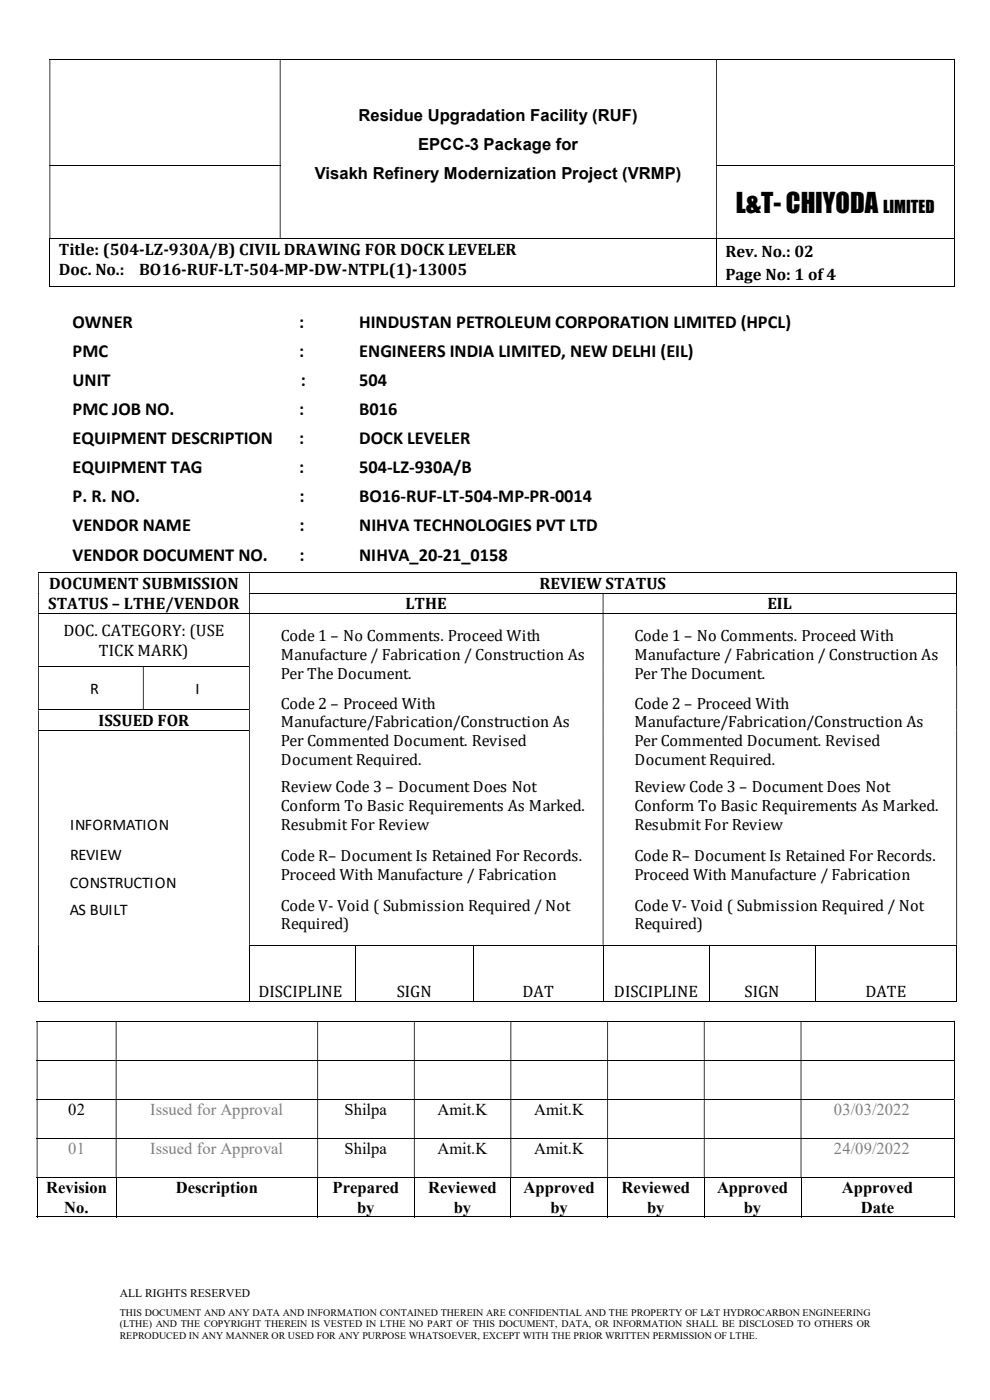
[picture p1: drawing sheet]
<svg xmlns="http://www.w3.org/2000/svg" width="210mm" height="297mm" viewBox="0 0 210 297" stroke-linecap="round" stroke-linejoin="round" font-family="sans-serif">
<defs><g id="words">
<text font-size="5.6" x="156.1" y="45.1">L&amp;T- CHIYODA</text>
<g font-size="3.9">
<text x="15.4" y="69.6">OWNER</text>
<text x="63.5" y="69.6">:</text>
<text x="76.2" y="69.6">HINDUSTAN PETROLEUM CORPORATION LIMITED (HPCL)</text>
<text x="15.4" y="75.7">PMC</text>
<text x="63.5" y="75.7">:</text>
<text x="76.2" y="75.7">ENGINEERS INDIA LIMITED, NEW DELHI (EIL)</text>
<text x="15.4" y="81.9">UNIT</text>
<text x="63.8" y="81.9">:</text>
<text x="76.2" y="81.9">504</text>
<text x="15.4" y="88.1">PMC JOB NO.</text>
<text x="63.5" y="88.1">:</text>
<text x="76.2" y="88.1">B016</text>
<text x="15.4" y="94.2">EQUIPMENT DESCRIPTION</text>
<text x="63.5" y="94.2">:</text>
<text x="76.2" y="94.2">DOCK LEVELER</text>
<text x="15.4" y="100.4">EQUIPMENT TAG</text>
<text x="63.5" y="100.4">:</text>
<text x="76.2" y="100.4">504-LZ-930A/B</text>
<text x="15.4" y="106.6">P. R. NO.</text>
<text x="63.5" y="106.6">:</text>
<text x="76.2" y="106.6">BO16-RUF-LT-504-MP-PR-0014</text>
<text x="15.4" y="112.7">VENDOR NAME</text>
<text x="63.5" y="112.7">:</text>
<text x="76.2" y="112.7">NIHVA TECHNOLOGIES PVT LTD</text>
<text x="15.4" y="118.9">VENDOR DOCUMENT NO.</text>
<text x="63.5" y="118.9">:</text>
<text x="76.2" y="118.9">NIHVA_20-21_0158</text>
</g>
<g font-size="3.5">
<text x="76.1" y="25.7">Residue Upgradation Facility (RUF)</text>
<text x="88.7" y="31.8">EPCC-3 Package for</text>
<text x="66.8" y="37.9">Visakh Refinery Modernization Project (VRMP)</text>
<text x="187.3" y="45.1">LIMITED</text>
<text x="12.5" y="54.1">Title: (504-LZ-930A/B) CIVIL DRAWING FOR DOCK LEVELER</text>
<text x="12.5" y="58.3">Doc. No.:</text>
<text x="29.5" y="58.3">BO16-RUF-LT-504-MP-DW-NTPL(1)-13005</text>
<text x="153.9" y="54.6">Rev. No.: 02</text>
<text x="153.9" y="59.3">Page No: 1 of 4</text>
<text x="10.5" y="125.1">DOCUMENT SUBMISSION</text>
<text x="114.5" y="125">REVIEW STATUS</text>
<text x="10.2" y="129.2">STATUS – LTHE/VENDOR</text>
<text x="86" y="129.3">LTHE</text>
<text x="162.8" y="129.3">EIL</text>
<text x="13.5" y="135">DOC. CATEGORY: (USE</text>
<text x="21" y="139.1">TICK MARK)</text>
<text x="20.9" y="154.1">ISSUED FOR</text>
<text x="14.8" y="188.3">CONSTRUCTION</text>
<text x="14.8" y="194.1">AS BUILT</text>
<text x="54.8" y="211.6">DISCIPLINE</text>
<text x="84.2" y="211.6">SIGN</text>
<text x="110.9" y="211.6">DAT</text>
<text x="130.2" y="211.6">DISCIPLINE</text>
<text x="157.9" y="211.6">SIGN</text>
<text x="183.6" y="211.6">DATE</text>
<text x="14.5" y="236.5">02</text>
<text x="73.1" y="236.5">Shilpa</text>
<text x="92.8" y="236.5">Amit.K</text>
<text x="113.3" y="236.5">Amit.K</text>
<text x="73.1" y="244.8">Shilpa</text>
<text x="92.8" y="244.8">Amit.K</text>
<text x="113.3" y="244.8">Amit.K</text>
<text x="9.8" y="253.2">Revision</text>
<text x="13.6" y="257.3">No.</text>
<text x="37.3" y="253.2">Description</text>
<text x="70.6" y="253.2">Prepared</text>
<text x="75.8" y="257.3">by</text>
<text x="90.8" y="253.2">Reviewed</text>
<text x="96.3" y="257.3">by</text>
<text x="111.1" y="253.2">Approved</text>
<text x="116.8" y="257.3">by</text>
<text x="131.9" y="253.2">Reviewed</text>
<text x="137.3" y="257.3">by</text>
<text x="152.1" y="253.2">Approved</text>
<text x="157.8" y="257.3">by</text>
<text x="178.6" y="253.2">Approved</text>
<text x="182.6" y="257.3">Date</text>
</g>
<g font-size="3.5" fill="#7f7f7f">
<text x="31.9" y="236.5">Issued for Approval</text>
<text x="176.9" y="236.5">03/03/2022</text>
<text x="14.5" y="244.8">01</text>
<text x="31.9" y="244.8">Issued for Approval</text>
<text x="176.9" y="244.8">24/09/2022</text>
</g>
<g font-size="3.4">
<text x="59.6" y="136.1">Code 1 – No Comments. Proceed With</text>
<text x="134.6" y="136.1">Code 1 – No Comments. Proceed With</text>
<text x="59.6" y="140">Manufacture / Fabrication / Construction As</text>
<text x="134.6" y="140">Manufacture / Fabrication / Construction As</text>
<text x="19.1" y="147.2">R</text>
<text x="41.5" y="147.2">I</text>
<text x="59.6" y="144">Per The Document.</text>
<text x="134.6" y="144">Per The Document.</text>
<text x="59.6" y="150.4">Code 2 – Proceed With</text>
<text x="59.6" y="154.3">Manufacture/Fabrication/Construction As</text>
<text x="134.6" y="150.4">Code 2 – Proceed With</text>
<text x="134.6" y="154.3">Manufacture/Fabrication/Construction As</text>
<text x="59.6" y="158.3">Per Commented Document. Revised</text>
<text x="134.6" y="158.3">Per Commented Document. Revised</text>
<text x="59.6" y="162.3">Document Required.</text>
<text x="134.6" y="162.3">Document Required.</text>
<text x="59.6" y="168">Review Code 3 – Document Does Not</text>
<text x="59.6" y="172">Conform To Basic Requirements As Marked.</text>
<text x="134.6" y="168">Review Code 3 – Document Does Not</text>
<text x="134.6" y="172">Conform To Basic Requirements As Marked.</text>
<text x="14.9" y="176.1">INFORMATION</text>
<text x="59.6" y="176">Resubmit For Review</text>
<text x="134.6" y="176">Resubmit For Review</text>
<text x="14.9" y="182.5">REVIEW</text>
<text x="59.6" y="182.6">Code R– Document Is Retained For Records.</text>
<text x="134.6" y="182.6">Code R– Document Is Retained For Records.</text>
<text x="59.6" y="186.6">Proceed With Manufacture / Fabrication</text>
<text x="134.6" y="186.6">Proceed With Manufacture / Fabrication</text>
<text x="59.6" y="193.2">Code V- Void ( Submission Required / Not</text>
<text x="59.6" y="197.2">Required)</text>
<text x="134.6" y="193.2">Code V- Void ( Submission Required / Not</text>
<text x="134.6" y="197.2">Required)</text>
</g>
<text font-size="2.5" x="25.4" y="275.2">ALL RIGHTS RESERVED</text>
<g font-size="2.1">
<text x="25.4" y="279.1">THIS DOCUMENT AND ANY DATA AND INFORMATION CONTAINED THEREIN ARE CONFIDENTIAL AND THE PROPERTY OF L&amp;T HYDROCARBON ENGINEERING</text>
<text x="25.4" y="281.6">(LTHE) AND THE COPYRIGHT THEREIN IS VESTED IN LTHE NO PART OF THIS DOCUMENT, DATA, OR INFORMATION SHALL BE DISCLOSED TO OTHERS OR</text>
<text x="25.4" y="284">REPRODUCED IN ANY MANNER OR USED FOR ANY PURPOSE WHATSOEVER, EXCEPT WITH THE PRIOR WRITTEN PERMISSION OF LTHE.</text>
</g>
</g></defs>
<g fill="none" stroke="#000" stroke-width=".21">
<path d="M10.5 12.6h191.9M202.4 12.7v22.3M10.5 35.1h48.9M151.9 35.1h50.5M202.4 35.2v15.4M10.5 50.7h191.9M10.6 50.8v10M152 50.8v10M202.4 50.8v10M10.5 60.7h141.4M152.1 60.7h50.3M8.1 121.5h194.8"/>
<path d="M52.8 125.9h150.1M202.9 121.6v4.2M202.9 125.9v4.2"/>
</g>
<g fill="#000">
<path d="M202.4 12.5h.1v.2h-.1zM10.5 12.7h.2v22.3h-.2zM59.4 12.7h.1v22.3h-.1zM151.9 12.7h.2v22.3h-.2z" fill-rule="evenodd"/>
<path d="M202.4 35h.1v.2h-.1zM10.5 35.2h.2v15.4h-.2zM59.4 35.2h.1v15.4h-.1zM151.9 35.2h.2v15.4h-.2z" fill-rule="evenodd"/>
<path d="M202.9 121.5h.1v.1h-.1zM8.1 121.6h.2v4.2h-.2zM52.8 121.6h.2v4.2h-.2z" fill-rule="evenodd"/>
<path d="M202.9 125.8h.1v.1h-.1zM8.1 125.9h.2v4.2h-.2zM52.8 125.9h.2v4.2h-.2zM127.8 125.9h.2v4.2h-.2z" fill-rule="evenodd"/>
</g>
<path d="M59.4 35h.1v.2h-.1zM202.4 50.6h.1v.2h-.1zM202.4 60.6h.1v.2h-.1zM8.1 125.8h.2v.1h-.2z" fill="#000"/>
<g fill="#fff">
<path d="M54.8 131.5h72.2v14.8h-72.2z" fill-rule="evenodd"/>
<path d="M54.8 146.3h72.2v17.2h-72.2z" fill-rule="evenodd"/>
<path d="M54.8 163.4h72.2v14.6h-72.2z" fill-rule="evenodd"/>
<path d="M54.8 178.1h72.2v10.5h-72.2z" fill-rule="evenodd"/>
<path d="M54.8 188.6h72.2v10.6h-72.2z" fill-rule="evenodd"/>
<path d="M129.8 131.5h72.3v14.8h-72.3z" fill-rule="evenodd"/>
<path d="M129.8 146.3h72.3v17.2h-72.3z" fill-rule="evenodd"/>
<path d="M129.8 163.4h72.3v14.6h-72.3z" fill-rule="evenodd"/>
<path d="M129.8 178.1h71.2v10.5h-71.2z" fill-rule="evenodd"/>
<path d="M129.8 188.6h72.3v10.6h-72.3z" fill-rule="evenodd"/>
</g>
<path d="M8.1 130.2h194.8M202.9 130.3v11" fill="none" stroke="#000" stroke-width=".21"/>
<path d="M202.9 130.1h.1v.2h-.1zM8.1 130.3h.2v11h-.2zM52.8 130.3h.2v11h-.2zM127.8 130.3h.2v11h-.2z" fill-rule="evenodd" fill="#000"/>
<path d="M14.4 141.9h9.8v8.2h-9.8z" fill="#fff"/>
<path d="M36.7 141.9h9.8v8.2h-9.8z" fill-rule="evenodd" fill="#fff"/>
<path d="M8.1 141.4h44.7M8.1 150.6h44.7" fill="none" stroke="#000" stroke-width=".21"/>
<g fill="#000">
<path d="M52.8 141.3h.2v.1h-.2zM127.8 141.3h.2v.1h-.2zM202.9 141.3h.1v.1h-.1zM8.1 141.4h.2v9.1h-.2zM30.3 141.4h.2v9.1h-.2z" fill-rule="evenodd"/>
<path d="M52.8 141.4h.2v9.1h-.2zM127.8 141.4h.2v9.1h-.2zM202.9 141.4h.1v9.1h-.1z" fill-rule="evenodd"/>
<path d="M52.8 150.5h.2v.2h-.2zM127.8 150.5h.2v.2h-.2zM202.9 150.5h.1v.2h-.1zM8.1 150.7h.2v4.2h-.2z" fill-rule="evenodd"/>
<path d="M52.8 150.7h.2v4.2h-.2zM127.8 150.7h.2v4.2h-.2zM202.9 150.7h.1v4.2h-.1z" fill-rule="evenodd"/>
</g>
<g fill="#fff">
<path d="M10.1 171.5h31.2v6.6h-31.2z" fill-rule="evenodd"/>
<path d="M10.1 184.2h32v5.8h-32z" fill-rule="evenodd"/>
<path d="M10.1 190h32v5.8h-32z" fill-rule="evenodd"/>
</g>
<path d="M10.1 178.1h28.3v6.1h-28.3z" fill="#fff"/>
<g fill="none" stroke="#000" stroke-width=".21">
<path d="M8.1 154.9h44.7M7.8 216.7h194.6M8.1 212.5h44.7M8.2 200.6v12M52.8 200.5h150.1M52.9 200.6v12M53 212.5h22.3M75.4 200.6v12M75.5 212.5h24.8M100.4 200.6v12M100.5 212.5h27.3M127.9 200.6v12"/>
<path d="M128 212.5h22.3M150.4 200.6v12M150.5 212.5h22.3M172.9 200.6v12M173 212.5h29.9M202.4 216.7v8.2M202.9 200.6v12M7.8 225h194.6M7.8 233.3h194.6M202.4 225v8.2M202.4 233.3v8.2M7.8 241.6h194.6"/>
<path d="M7.8 249.9h194.6M7.8 258.1h16.8M7.9 249.9v8.3M24.6 249.9v8.3M24.7 258.1h42.6M67.4 249.9v8.3M67.5 258.1h20.3M87.9 249.9v8.3M88 258.1h20.3M108.4 249.9v8.3M108.5 258.1h20.3M128.9 249.9v8.3"/>
<path d="M129 258.1h20.3M149.4 249.9v8.3M149.5 258.1h20.3M169.9 249.9v8.3M170 258.1h32.4M202.4 241.6v8.2M202.4 249.9v8.3"/>
</g>
<g fill="#000">
<path d="M52.8 154.9h.2v.1h-.2zM127.8 154.9h.2v.1h-.2zM202.9 154.9h.1v.1h-.1zM8.1 155h.2v45.4h-.2z" fill-rule="evenodd"/>
<path d="M52.8 155h.2v45.4h-.2zM127.8 155h.2v45.4h-.2zM202.9 155h.1v45.4h-.1z" fill-rule="evenodd"/>
<path d="M202.4 216.6h.1v.1h-.1zM7.8 216.7h.2v8.2h-.2zM24.6 216.7h.1v8.2h-.1zM67.3 216.7h.2v8.2h-.2zM87.8 216.7h.2v8.2h-.2zM108.3 216.7h.2v8.2h-.2zM128.8 216.7h.2v8.2h-.2zM149.3 216.7h.2v8.2h-.2zM169.8 216.7h.2v8.2h-.2z" fill-rule="evenodd"/>
<path d="M202.4 224.9h.1v.1h-.1zM7.8 225h.2v8.2h-.2zM24.6 225h.1v8.2h-.1zM67.3 225h.2v8.2h-.2zM87.8 225h.2v8.2h-.2zM108.3 225h.2v8.2h-.2zM128.8 225h.2v8.2h-.2zM149.3 225h.2v8.2h-.2zM169.8 225h.2v8.2h-.2z" fill-rule="evenodd"/>
<path d="M202.4 233.2h.1v.1h-.1zM7.8 233.3h.2v8.2h-.2zM24.6 233.3h.1v8.2h-.1zM67.3 233.3h.2v8.2h-.2zM87.8 233.3h.2v8.2h-.2zM108.3 233.3h.2v8.2h-.2zM128.8 233.3h.2v8.2h-.2zM149.3 233.3h.2v8.2h-.2zM169.8 233.3h.2v8.2h-.2z" fill-rule="evenodd"/>
<path d="M202.4 241.5h.1v.1h-.1zM7.8 241.6h.2v8.2h-.2zM24.6 241.6h.1v8.2h-.1zM67.3 241.6h.2v8.2h-.2zM87.8 241.6h.2v8.2h-.2zM108.3 241.6h.2v8.2h-.2zM128.8 241.6h.2v8.2h-.2zM149.3 241.6h.2v8.2h-.2zM169.8 241.6h.2v8.2h-.2z" fill-rule="evenodd"/>
</g>
<path d="M8.1 200.4h.2v.2h-.2zM202.9 200.4h.1v.2h-.1zM202.9 212.4h.1v.2h-.1zM202.4 249.8h.1v.1h-.1zM202.4 258.1h.1v.1h-.1z" fill="#000"/>
<use href="#words"/>
</svg>
